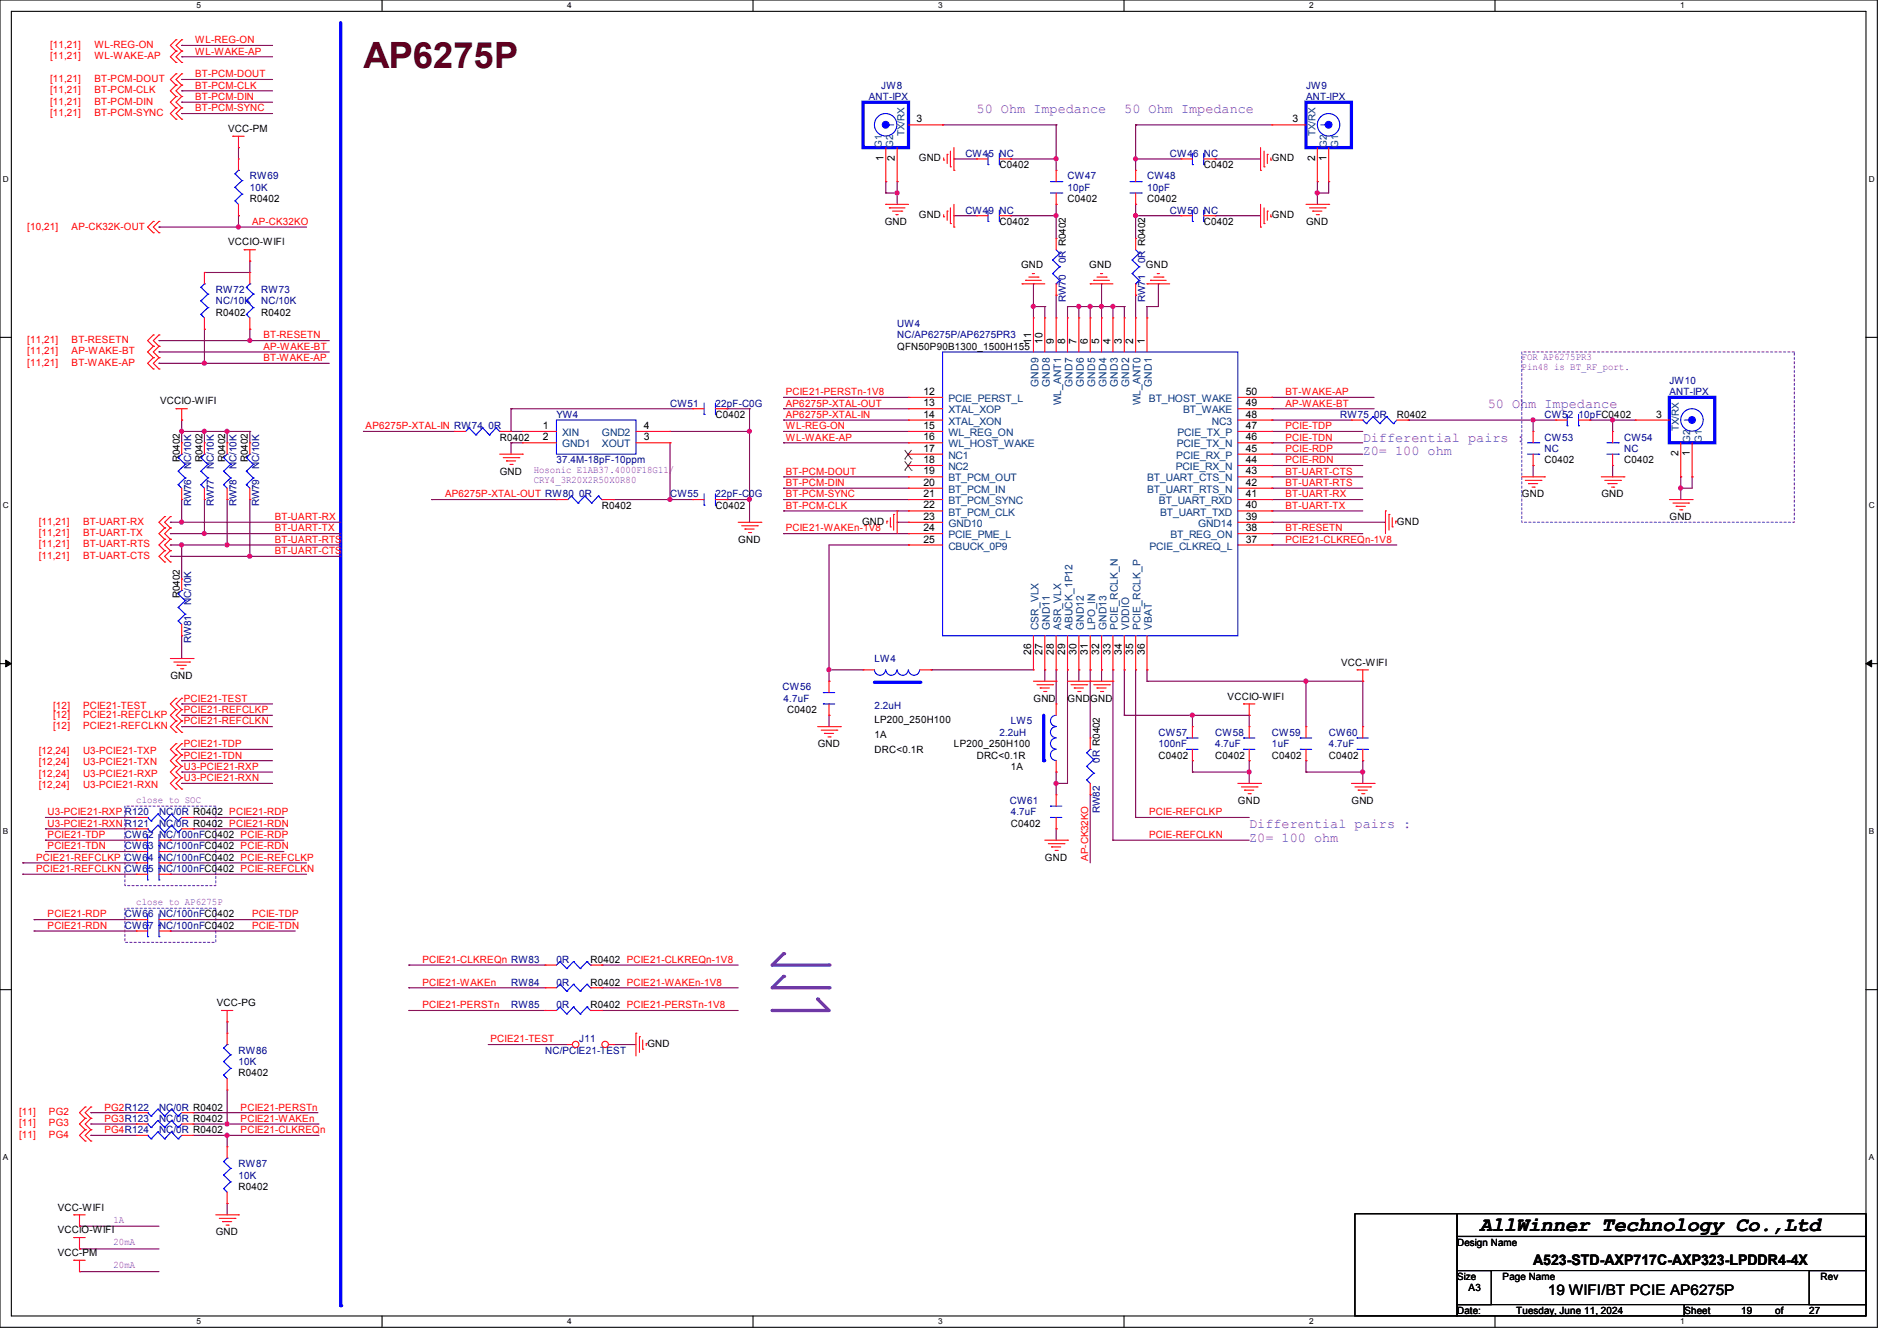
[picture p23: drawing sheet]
<svg xmlns="http://www.w3.org/2000/svg" width="297mm" height="210mm" viewBox="0 0 297 210" stroke-linecap="round" stroke-linejoin="round" font-family="sans-serif">
<defs><g id="words">
<text font-size="5.7" fill="#400000" x="56.9" y="10.6">AP6275P</text>
<text font-size="3.2" x="231.7" y="192.7">AllWinner Technology Co.,Ltd</text>
<g font-size="2.3">
<text x="240" y="198">A523-STD-AXP717C-AXP323-LPDDR4-4X</text>
<text x="242.3" y="202.8">19 WIFI/BT PCIE AP6275P</text>
</g>
<g font-size="2.1" fill="#8000ff">
<text x="152.9" y="17.7">50 Ohm Impedance</text>
<text x="176" y="17.7">50 Ohm Impedance</text>
<text x="232.9" y="63.9">50 Ohm Impedance</text>
<text x="213.4" y="69.2">Differential pairs :</text>
<text x="213.4" y="71.3">Z0= 100 ohm</text>
<text x="195.6" y="129.7">Differential pairs :</text>
<text x="195.6" y="131.8">Z0= 100 ohm</text>
</g>
<g font-size="1.6" fill="#f00">
<text x="7.8" y="9.3">[11,21]</text>
<text x="7.8" y="7.5">[11,21]</text>
<text x="14.8" y="9.3">WL-WAKE-AP</text>
<text x="14.8" y="7.5">WL-REG-ON</text>
<text x="30.6" y="8.6">WL-WAKE-AP</text>
<text x="30.6" y="6.8">WL-REG-ON</text>
<text x="7.8" y="14.6">[11,21]</text>
<text x="7.8" y="16.4">[11,21]</text>
<text x="7.8" y="12.8">[11,21]</text>
<text x="14.8" y="14.6">BT-PCM-CLK</text>
<text x="14.8" y="16.4">BT-PCM-DIN</text>
<text x="14.8" y="12.8">BT-PCM-DOUT</text>
<text x="30.6" y="15.7">BT-PCM-DIN</text>
<text x="30.6" y="17.4">BT-PCM-SYNC</text>
<text x="30.6" y="12.1">BT-PCM-DOUT</text>
<text x="30.6" y="13.9">BT-PCM-CLK</text>
<text x="7.8" y="18.2">[11,21]</text>
<text x="14.8" y="18.2">BT-PCM-SYNC</text>
<text x="4.3" y="35.9">[10,21]</text>
<text x="11.2" y="35.9">AP-CK32K-OUT</text>
<text x="39.5" y="35.2">AP-CK32KO</text>
<text x="4.3" y="53.7">[11,21]</text>
<text x="11.2" y="53.7">BT-RESETN</text>
<text x="41.2" y="53">BT-RESETN</text>
<text x="4.3" y="55.5">[11,21]</text>
<text x="4.3" y="57.3">[11,21]</text>
<text x="11.2" y="55.5">AP-WAKE-BT</text>
<text x="11.2" y="57.3">BT-WAKE-AP</text>
<text x="41.2" y="54.8">AP-WAKE-BT</text>
<text x="41.2" y="56.6">BT-WAKE-AP</text>
<text x="123" y="61.9">PCIE21-PERSTn-1V8</text>
<text x="123" y="63.7">AP6275P-XTAL-OUT</text>
<text x="123" y="65.4">AP6275P-XTAL-IN</text>
<text x="201.3" y="61.9">BT-WAKE-AP</text>
<text x="201.3" y="63.7">AP-WAKE-BT</text>
<text x="57.2" y="67.2">AP6275P-XTAL-IN RW74</text>
<text x="123" y="67.2">WL-REG-ON</text>
<text x="123" y="69">WL-WAKE-AP</text>
<text x="201.3" y="70.8">PCIE-RDP</text>
<text x="201.3" y="69">PCIE-TDN</text>
<text x="201.3" y="67.2">PCIE-TDP</text>
<text x="69.7" y="77.9">AP6275P-XTAL-OUT RW80</text>
<text x="123" y="74.3">BT-PCM-DOUT</text>
<text x="123" y="76.1">BT-PCM-DIN</text>
<text x="123" y="77.9">BT-PCM-SYNC</text>
<text x="201.3" y="77.9">BT-UART-RX</text>
<text x="201.3" y="74.3">BT-UART-CTS</text>
<text x="201.3" y="76.1">BT-UART-RTS</text>
<text x="201.3" y="72.6">PCIE-RDN</text>
<text x="6.1" y="83.9">[11,21]</text>
<text x="6.1" y="82.2">[11,21]</text>
<text x="13" y="83.9">BT-UART-TX</text>
<text x="13" y="82.2">BT-UART-RX</text>
<text x="43" y="83.2">BT-UART-TX</text>
<text x="43" y="81.4">BT-UART-RX</text>
<text x="123" y="79.7">BT-PCM-CLK</text>
<text x="123" y="83.2">PCIE21-WAKEn-1V8</text>
<text x="201.3" y="79.7">BT-UART-TX</text>
<text x="201.3" y="83.2">BT-RESETN</text>
<text x="6.1" y="87.5">[11,21]</text>
<text x="6.1" y="85.7">[11,21]</text>
<text x="13" y="87.5">BT-UART-CTS</text>
<text x="13" y="85.7">BT-UART-RTS</text>
<text x="43" y="85">BT-UART-RTS</text>
<text x="43" y="86.8">BT-UART-CTS</text>
<text x="201.3" y="85">PCIE21-CLKREQn-1V8</text>
<text x="8.3" y="112.4">[12]</text>
<text x="8.3" y="111">[12]</text>
<text x="13" y="112.4">PCIE21-REFCLKP</text>
<text x="13" y="111">PCIE21-TEST</text>
<text x="28.8" y="111.7">PCIE21-REFCLKP</text>
<text x="28.8" y="113.5">PCIE21-REFCLKN</text>
<text x="28.8" y="109.9">PCIE21-TEST</text>
<text x="6.1" y="119.8">[12,24]</text>
<text x="6.1" y="118.1">[12,24]</text>
<text x="8.3" y="114.2">[12]</text>
<text x="13" y="114.2">PCIE21-REFCLKN</text>
<text x="13" y="119.8">U3-PCIE21-TXN</text>
<text x="13" y="118.1">U3-PCIE21-TXP</text>
<text x="28.8" y="117">PCIE21-TDP</text>
<text x="28.8" y="118.8">PCIE21-TDN</text>
<text x="6.1" y="121.6">[12,24]</text>
<text x="6.1" y="123.4">[12,24]</text>
<text x="13" y="121.6">U3-PCIE21-RXP</text>
<text x="13" y="123.4">U3-PCIE21-RXN</text>
<text x="28.8" y="122.3">U3-PCIE21-RXN</text>
<text x="28.8" y="120.6">U3-PCIE21-RXP</text>
<text x="7.5" y="127.7">U3-PCIE21-RXP</text>
<text x="7.5" y="129.5">U3-PCIE21-RXN</text>
<text x="7.5" y="131.2">PCIE21-TDP</text>
<text x="179.9" y="127.7">PCIE-REFCLKP</text>
<text x="179.9" y="131.2">PCIE-REFCLKN</text>
<text x="5.7" y="134.8">PCIE21-REFCLKP</text>
<text x="5.7" y="136.6">PCIE21-REFCLKN</text>
<text x="7.5" y="133">PCIE21-TDN</text>
<text x="7.5" y="143.7">PCIE21-RDP</text>
<text x="39.5" y="143.7">PCIE-TDP</text>
<text x="7.5" y="145.5">PCIE21-RDN</text>
<text x="39.5" y="145.5">PCIE-TDN</text>
<text x="66.1" y="150.8">PCIE21-CLKREQn RW83</text>
<text x="66.1" y="154.3">PCIE21-WAKEn</text>
<text x="66.1" y="157.9">PCIE21-PERSTn</text>
<text x="76.8" y="163.2">PCIE21-TEST</text>
<text x="16.3" y="173.9">PG2R122</text>
<text x="37.7" y="173.9">PCIE21-PERSTn</text>
<text x="3" y="176.4">[11]</text>
<text x="3" y="178.2">[11]</text>
<text x="3" y="174.6">[11]</text>
<text x="7.7" y="176.4">PG3</text>
<text x="7.7" y="178.2">PG4</text>
<text x="7.7" y="174.6">PG2</text>
<text x="16.3" y="175.7">PG3R123</text>
<text x="16.3" y="177.5">PG4R124</text>
<text x="37.7" y="175.7">PCIE21-WAKEn</text>
<text x="37.7" y="177.5">PCIE21-CLKREQn</text>
</g>
<g font-size="1.6" fill="#000080">
<text x="136" y="15.7">ANT-IPX</text>
<text x="138" y="13.9">JW8</text>
<text x="204.5" y="13.9">JW9</text>
<text x="204.5" y="15.7">ANT-IPX</text>
<text x="39.1" y="28.1">RW69</text>
<text x="39.1" y="29.9">10K</text>
<text x="151.1" y="24.6">CW45 NC</text>
<text x="167.1" y="28.1">CW47</text>
<text x="167.1" y="29.9">10pF</text>
<text x="179.6" y="28.1">CW48</text>
<text x="179.6" y="29.9">10pF</text>
<text x="183.1" y="24.6">CW46 NC</text>
<text x="151.1" y="33.4">CW49 NC</text>
<text x="183.1" y="33.4">CW50 NC</text>
<text x="33.8" y="45.9">RW72</text>
<text x="33.8" y="47.7">NC/10K</text>
<text x="40.9" y="45.9">RW73</text>
<text x="40.9" y="47.7">NC/10K</text>
<text x="140.5" y="51.2">UW4</text>
<text x="140.5" y="53">NC/AP6275P/AP6275PR3</text>
<text x="87.1" y="65.4">YW4</text>
<text x="104.9" y="63.7">CW51</text>
<text x="112" y="63.7">22pF-C0G</text>
<text x="209.8" y="65.4">RW75</text>
<text x="215.2" y="65.4">0R</text>
<text x="241.8" y="65.4">CW52</text>
<text x="247.2" y="65.4">10pFC0402</text>
<text x="261.4" y="60.1">JW10</text>
<text x="261.4" y="61.9">ANT-IPX</text>
<text x="76.5" y="67.2">0R</text>
<text x="241.8" y="69">CW53</text>
<text x="241.8" y="70.8">NC</text>
<text x="254.3" y="69">CW54</text>
<text x="254.3" y="70.8">NC</text>
<text x="87.1" y="72.6">37.4M-18pF-10ppm</text>
<text x="90.7" y="77.9">0R</text>
<text x="104.9" y="77.9">CW55</text>
<text x="112" y="77.9">22pF-C0G</text>
<text x="136.9" y="103.7">LW4</text>
<text x="122.5" y="108.1">CW56</text>
<text x="122.7" y="109.9">4.7uF</text>
<text x="136.9" y="111">2.2uH</text>
<text x="158.3" y="113.5">LW5</text>
<text x="156.5" y="115.2">2.2uH</text>
<text x="181.4" y="115.2">CW57</text>
<text x="181.4" y="117">100nF</text>
<text x="190.3" y="115.2">CW58</text>
<text x="190.3" y="117">4.7uF</text>
<text x="199.1" y="115.2">CW59</text>
<text x="199.1" y="117">1uF</text>
<text x="208" y="115.2">CW60</text>
<text x="208" y="117">4.7uF</text>
<text x="158.1" y="125.9">CW61</text>
<text x="19.6" y="127.7">R120</text>
<text x="19.6" y="129.5">R121</text>
<text x="19.6" y="131.2">CW62 NC/100nFC0402 PCIE-RDP</text>
<text x="24.9" y="127.7">NC/0R R0402 PCIE21-RDP</text>
<text x="24.9" y="129.5">NC/0R R0402 PCIE21-RDN</text>
<text x="158.3" y="127.7">4.7uF</text>
<text x="19.6" y="133">CW63 NC/100nFC0402 PCIE-RDN</text>
<text x="19.6" y="136.6">CW65 NC/100nFC0402 PCIE-REFCLKN</text>
<text x="19.6" y="134.8">CW64 NC/100nFC0402 PCIE-REFCLKP</text>
<text x="19.6" y="143.7">CW66 NC/100nFC0402</text>
<text x="19.6" y="145.5">CW67 NC/100nFC0402</text>
<text x="80" y="154.3">RW84</text>
<text x="87.1" y="154.3">0R</text>
<text x="87.1" y="150.8">0R</text>
<text x="80" y="157.9">RW85</text>
<text x="87.1" y="157.9">0R</text>
<text x="37.3" y="165">RW86</text>
<text x="37.3" y="166.8">10K</text>
<text x="85.3" y="165">NC/PCIE21-TEST</text>
<text x="90.7" y="163.2">J11</text>
<text x="24.9" y="173.9">NC/0R R0402</text>
<text x="24.9" y="177.5">NC/0R R0402</text>
<text x="24.9" y="175.7">NC/0R R0402</text>
<text x="37.3" y="182.8">RW87</text>
<text x="37.3" y="184.6">10K</text>
</g>
<g font-size="1.6">
<text x="35.7" y="20.7">VCC-PM</text>
<text x="143.5" y="19.2">3</text>
<text x="202.4" y="19.2">3</text>
<text x="138.3" y="25.2" transform="rotate(-90 138.3 25.2)">1</text>
<text x="140.1" y="25.2" transform="rotate(-90 140.1 25.2)">2</text>
<text x="143.9" y="25.3">GND</text>
<text x="156.5" y="26.3">C0402</text>
<text x="188.5" y="26.3">C0402</text>
<text x="199.1" y="25.3">GND</text>
<text x="205.9" y="25.2" transform="rotate(-90 205.9 25.2)">2</text>
<text x="207.7" y="25.2" transform="rotate(-90 207.7 25.2)">1</text>
<text x="39.1" y="31.7">R0402</text>
<text x="138.5" y="35.2">GND</text>
<text x="143.9" y="34.2">GND</text>
<text x="156.5" y="35.2">C0402</text>
<text x="167.1" y="31.7">C0402</text>
<text x="179.6" y="31.7">C0402</text>
<text x="188.5" y="35.2">C0402</text>
<text x="199.1" y="34.2">GND</text>
<text x="204.5" y="35.2">GND</text>
<text x="35.7" y="38.4">VCCIO-WIFI</text>
<text x="159.9" y="42">GND</text>
<text x="170.5" y="42">GND</text>
<text x="179.4" y="42">GND</text>
<text x="33.8" y="49.4">R0402</text>
<text x="40.9" y="49.4">R0402</text>
<text x="161.4" y="53.9" transform="rotate(-90 161.4 53.9)">11</text>
<text x="163.2" y="53.9" transform="rotate(-90 163.2 53.9)">10</text>
<text x="165" y="53.9" transform="rotate(-90 165 53.9)">9</text>
<text x="166.8" y="53.9" transform="rotate(-90 166.8 53.9)">8</text>
<text x="168.5" y="53.9" transform="rotate(-90 168.5 53.9)">7</text>
<text x="170.3" y="53.9" transform="rotate(-90 170.3 53.9)">6</text>
<text x="172.1" y="53.9" transform="rotate(-90 172.1 53.9)">5</text>
<text x="173.9" y="53.9" transform="rotate(-90 173.9 53.9)">4</text>
<text x="175.7" y="53.9" transform="rotate(-90 175.7 53.9)">3</text>
<text x="177.4" y="53.9" transform="rotate(-90 177.4 53.9)">2</text>
<text x="179.2" y="53.9" transform="rotate(-90 179.2 53.9)">1</text>
<text x="140.5" y="54.8">QFN50P90B1300_1500H155</text>
<text x="25.1" y="63.3">VCCIO-WIFI</text>
<text x="112" y="65.4">C0402</text>
<text x="144.6" y="63.6">13</text>
<text x="144.6" y="65.4">14</text>
<text x="144.6" y="61.8">12</text>
<text x="195" y="65.4">48</text>
<text x="195" y="63.6">49</text>
<text x="195" y="61.8">50</text>
<text x="218.7" y="65.4">R0402</text>
<text x="259.3" y="65.4">3</text>
<text x="78.2" y="69">R0402</text>
<text x="85" y="67.2">1</text>
<text x="85" y="69">2</text>
<text x="100.8" y="67.2">4</text>
<text x="100.8" y="69">3</text>
<text x="144.6" y="70.7">17</text>
<text x="144.6" y="69">16</text>
<text x="144.6" y="67.2">15</text>
<text x="195" y="70.7">45</text>
<text x="195" y="69">46</text>
<text x="195" y="67.2">47</text>
<text x="262.8" y="71.5" transform="rotate(-90 262.8 71.5)">2</text>
<text x="264.6" y="71.5" transform="rotate(-90 264.6 71.5)">1</text>
<text x="78.2" y="74.3">GND</text>
<text x="144.6" y="72.5">18</text>
<text x="144.6" y="74.3">19</text>
<text x="144.6" y="76.1">20</text>
<text x="144.6" y="77.9">21</text>
<text x="195" y="76.1">42</text>
<text x="195" y="74.3">43</text>
<text x="195" y="77.9">41</text>
<text x="195" y="72.5">44</text>
<text x="238.3" y="77.9">GND</text>
<text x="241.8" y="72.6">C0402</text>
<text x="250.7" y="77.9">GND</text>
<text x="254.3" y="72.6">C0402</text>
<text x="94.2" y="79.7">R0402</text>
<text x="112" y="79.7">C0402</text>
<text x="135" y="82.2">GND</text>
<text x="144.6" y="79.6">22</text>
<text x="144.6" y="83.2">24</text>
<text x="144.6" y="81.4">23</text>
<text x="195" y="81.4">39</text>
<text x="195" y="83.2">38</text>
<text x="195" y="79.6">40</text>
<text x="218.7" y="82.2">GND</text>
<text x="261.4" y="81.4">GND</text>
<text x="115.6" y="85">GND</text>
<text x="144.6" y="85">25</text>
<text x="195" y="85">37</text>
<text x="26.7" y="106.3">GND</text>
<text x="161.4" y="102.6" transform="rotate(-90 161.4 102.6)">26</text>
<text x="163.2" y="102.6" transform="rotate(-90 163.2 102.6)">27</text>
<text x="165" y="102.6" transform="rotate(-90 165 102.6)">28</text>
<text x="166.8" y="102.6" transform="rotate(-90 166.8 102.6)">29</text>
<text x="168.5" y="102.6" transform="rotate(-90 168.5 102.6)">30</text>
<text x="170.3" y="102.6" transform="rotate(-90 170.3 102.6)">31</text>
<text x="172.1" y="102.6" transform="rotate(-90 172.1 102.6)">32</text>
<text x="173.9" y="102.6" transform="rotate(-90 173.9 102.6)">33</text>
<text x="175.7" y="102.6" transform="rotate(-90 175.7 102.6)">34</text>
<text x="177.4" y="102.6" transform="rotate(-90 177.4 102.6)">35</text>
<text x="179.2" y="102.6" transform="rotate(-90 179.2 102.6)">36</text>
<text x="210" y="104.2">VCC-WIFI</text>
<text x="123.2" y="111.7">C0402</text>
<text x="136.9" y="113.3">LP200_250H100</text>
<text x="161.8" y="109.9">GND</text>
<text x="167.1" y="109.9">GND</text>
<text x="170.7" y="109.9">GND</text>
<text x="192.2" y="109.6">VCCIO-WIFI</text>
<text x="128" y="117">GND</text>
<text x="136.9" y="115.6">1A</text>
<text x="136.9" y="117.9">DRC&lt;0.1R</text>
<text x="149.4" y="117">LP200_250H100</text>
<text x="152.9" y="118.8">DRC&lt;0.1R</text>
<text x="181.4" y="118.8">C0402</text>
<text x="190.3" y="118.8">C0402</text>
<text x="199.1" y="118.8">C0402</text>
<text x="208" y="118.8">C0402</text>
<text x="158.3" y="120.6">1A</text>
<text x="193.8" y="125.9">GND</text>
<text x="211.6" y="125.9">GND</text>
<text x="158.3" y="129.5">C0402</text>
<text x="163.6" y="134.8">GND</text>
<text x="92.5" y="154.3">R0402 PCIE21-WAKEn-1V8</text>
<text x="92.5" y="150.8">R0402 PCIE21-CLKREQn-1V8</text>
<text x="34" y="157.6">VCC-PG</text>
<text x="92.5" y="157.9">R0402 PCIE21-PERSTn-1V8</text>
<text x="101.4" y="164">GND</text>
<text x="37.3" y="168.6">R0402</text>
<text x="9.1" y="189.6">VCC-WIFI</text>
<text x="37.3" y="186.4">R0402</text>
<text x="9.1" y="193.1">VCCIO-WIFI</text>
<text x="9.1" y="196.7">VCC-PM</text>
<text x="33.8" y="193.5">GND</text>
<text x="228.1" y="195.1">Design Name</text>
<text x="228.1" y="200.4">Size</text>
<text x="229.9" y="202.2">A3</text>
<text x="235.3" y="200.4">Page Name</text>
<text x="285" y="200.4">Rev</text>
<text x="228.1" y="205.7">Date:</text>
<text x="237.4" y="205.7">Tuesday, June 11, 2024</text>
<text x="263.7" y="205.7">Sheet</text>
<text x="272.6" y="205.7">19</text>
<text x="277.9" y="205.7">of</text>
<text x="283.3" y="205.7">27</text>
</g>
<g font-size="1.6" fill="#8000ff">
<text x="238.2" y="56.3">FOR AP6275PR3</text>
<text x="238.2" y="57.9">Pin48 is BT_RF_port.</text>
<text x="83.6" y="74.1">Hosonic E1AB37.4000F18G11/</text>
<text x="83.6" y="75.7">CRY4_3R20X2R50X0R80</text>
<text x="21.3" y="125.7">close to SOC</text>
<text x="21.3" y="141.7">close to AP6275P</text>
<text x="17.8" y="191.5">1A</text>
<text x="17.8" y="195">20mA</text>
<text x="17.8" y="198.6">20mA</text>
</g>
<g font-size="1.6" fill="#004080">
<text x="148.5" y="64.7">XTAL_XOP</text>
<text x="148.5" y="63">PCIE_PERST_L</text>
<text x="162.6" y="60.5" transform="rotate(-90 162.6 60.5)">GND9</text>
<text x="164.4" y="60.5" transform="rotate(-90 164.4 60.5)">GND8</text>
<text x="166.1" y="63.5" transform="rotate(-90 166.1 63.5)">WL_ANT1</text>
<text x="167.9" y="60.5" transform="rotate(-90 167.9 60.5)">GND7</text>
<text x="169.7" y="60.5" transform="rotate(-90 169.7 60.5)">GND6</text>
<text x="171.5" y="60.5" transform="rotate(-90 171.5 60.5)">GND5</text>
<text x="173.2" y="60.5" transform="rotate(-90 173.2 60.5)">GND4</text>
<text x="175" y="60.5" transform="rotate(-90 175 60.5)">GND3</text>
<text x="176.8" y="60.5" transform="rotate(-90 176.8 60.5)">GND2</text>
<text x="178.6" y="63.5" transform="rotate(-90 178.6 63.5)">WL_ANT0</text>
<text x="179.9" y="63">BT_HOST_WAKE</text>
<text x="180.4" y="60.5" transform="rotate(-90 180.4 60.5)">GND1</text>
<text x="185.2" y="64.7">BT_WAKE</text>
<text x="88" y="68.3">XIN</text>
<text x="88" y="70.1">GND1</text>
<text x="94.2" y="68.3">GND2</text>
<text x="94.2" y="70.1">XOUT</text>
<text x="148.5" y="66.5">XTAL_XON</text>
<text x="148.5" y="71.8">NC1</text>
<text x="148.5" y="70.1">WL_HOST_WAKE</text>
<text x="148.5" y="68.3">WL_REG_ON</text>
<text x="184.2" y="71.8">PCIE_RX_P</text>
<text x="184.3" y="70.1">PCIE_TX_N</text>
<text x="184.3" y="68.3">PCIE_TX_P</text>
<text x="189.8" y="66.5">NC3</text>
<text x="148.5" y="73.6">NC2</text>
<text x="148.5" y="75.4">BT_PCM_OUT</text>
<text x="148.5" y="77.2">BT_PCM_IN</text>
<text x="179.6" y="77.2">BT_UART_RTS_N</text>
<text x="179.6" y="75.4">BT_UART_CTS_N</text>
<text x="184.1" y="73.6">PCIE_RX_N</text>
<text x="148.5" y="80.7">BT_PCM_CLK</text>
<text x="148.5" y="79">BT_PCM_SYNC</text>
<text x="148.5" y="82.5">GND10</text>
<text x="181.5" y="79">BT_UART_RXD</text>
<text x="181.6" y="80.7">BT_UART_TXD</text>
<text x="187.6" y="82.5">GND14</text>
<text x="148.5" y="86.1">CBUCK_0P9</text>
<text x="148.5" y="84.3">PCIE_PME_L</text>
<text x="180" y="86.1">PCIE_CLKREQ_L</text>
<text x="183.2" y="84.3">BT_REG_ON</text>
<text x="162.6" y="98.7" transform="rotate(-90 162.6 98.7)">CSR_VLX</text>
<text x="164.4" y="98.7" transform="rotate(-90 164.4 98.7)">GND11</text>
<text x="166.1" y="98.7" transform="rotate(-90 166.1 98.7)">ASR_VLX</text>
<text x="167.9" y="98.7" transform="rotate(-90 167.9 98.7)">ABUCK_1P12</text>
<text x="169.7" y="98.7" transform="rotate(-90 169.7 98.7)">GND12</text>
<text x="171.5" y="98.7" transform="rotate(-90 171.5 98.7)">LPO_IN</text>
<text x="173.2" y="98.7" transform="rotate(-90 173.2 98.7)">GND13</text>
<text x="175" y="98.7" transform="rotate(-90 175 98.7)">PCIE_RCLK_N</text>
<text x="176.8" y="98.7" transform="rotate(-90 176.8 98.7)">VDDIO</text>
<text x="178.6" y="98.7" transform="rotate(-90 178.6 98.7)">PCIE_RCLK_P</text>
<text x="180.4" y="98.7" transform="rotate(-90 180.4 98.7)">VBAT</text>
</g>
<g font-size="1.5" fill="#004080">
<text x="138.1" y="23.1" transform="rotate(-90 138.1 23.1)">G1</text>
<text x="139.8" y="23.1" transform="rotate(-90 139.8 23.1)">G2</text>
<text x="141.6" y="21.3" transform="rotate(-90 141.6 21.3)">TX/RX</text>
<text x="206" y="21.3" transform="rotate(-90 206 21.3)">TX/RX</text>
<text x="207.7" y="23.1" transform="rotate(-90 207.7 23.1)">G2</text>
<text x="209.5" y="23.1" transform="rotate(-90 209.5 23.1)">G1</text>
<text x="262.9" y="67.6" transform="rotate(-90 262.9 67.6)">TX/RX</text>
<text x="264.6" y="69.3" transform="rotate(-90 264.6 69.3)">G2</text>
<text x="266.4" y="69.3" transform="rotate(-90 266.4 69.3)">G1</text>
</g>
<g font-size="1.5" fill="#000080">
<text x="166.8" y="41.2" transform="rotate(-90 166.8 41.2)">0R R0402</text>
<text x="179.3" y="41.2" transform="rotate(-90 179.3 41.2)">0R R0402</text>
<text x="166.8" y="47.3" transform="rotate(-90 166.8 47.3)">RW70</text>
<text x="179.3" y="47.3" transform="rotate(-90 179.3 47.3)">RW71</text>
<text x="29.9" y="73.4" transform="rotate(-90 29.9 73.4)">NC/10K</text>
<text x="33.5" y="73.4" transform="rotate(-90 33.5 73.4)">NC/10K</text>
<text x="37" y="73.4" transform="rotate(-90 37 73.4)">NC/10K</text>
<text x="40.6" y="73.4" transform="rotate(-90 40.6 73.4)">NC/10K</text>
<text x="29.9" y="79.3" transform="rotate(-90 29.9 79.3)">RW76</text>
<text x="33.5" y="79.3" transform="rotate(-90 33.5 79.3)">RW77</text>
<text x="37" y="79.3" transform="rotate(-90 37 79.3)">RW78</text>
<text x="40.6" y="79.3" transform="rotate(-90 40.6 79.3)">RW79</text>
<text x="29.9" y="94.8" transform="rotate(-90 29.9 94.8)">NC/10K</text>
<text x="29.9" y="100.6" transform="rotate(-90 29.9 100.6)">RW81</text>
<text x="172.2" y="119.5" transform="rotate(-90 172.2 119.5)">0R R0402</text>
<text x="172.2" y="127.3" transform="rotate(-90 172.2 127.3)">RW82</text>
</g>
<g font-size="1.5">
<text x="28.2" y="72.3" transform="rotate(-90 28.2 72.3)">R0402</text>
<text x="31.7" y="72.3" transform="rotate(-90 31.7 72.3)">R0402</text>
<text x="35.3" y="72.3" transform="rotate(-90 35.3 72.3)">R0402</text>
<text x="38.8" y="72.3" transform="rotate(-90 38.8 72.3)">R0402</text>
<text x="28.2" y="93.7" transform="rotate(-90 28.2 93.7)">R0402</text>
</g>
<text font-size="1.5" fill="#f00" x="170.4" y="134.8" transform="rotate(-90 170.4 134.8)">AP-CK32KO</text>
<g font-size="1.3">
<text x="30.8" y="1.3">5</text>
<text x="88.8" y="1.3">4</text>
<text x="146.9" y="1.3">3</text>
<text x="205" y="1.3">2</text>
<text x="263.1" y="1.3">1</text>
<text x=".5" y="28.4">D</text>
<text x="292.6" y="28.4">D</text>
<text x=".5" y="79.5">C</text>
<text x="292.6" y="79.5">C</text>
<text x=".5" y="130.6">B</text>
<text x="292.6" y="130.6">B</text>
<text x=".5" y="181.7">A</text>
<text x="292.6" y="181.7">A</text>
<text x="30.8" y="207.4">5</text>
<text x="88.8" y="207.4">4</text>
<text x="146.9" y="207.4">3</text>
<text x="205" y="207.4">2</text>
<text x="263.1" y="207.4">1</text>
</g>
</g></defs>
<path d="M0 0h293.9v207.9h-293.9zM1.8 1.8h290.3v204.3h-290.3z" fill="none" stroke="#000" stroke-width=".17"/>
<g fill="#fff">
<path d="M30.8 .2h.7v1.4h-.7z"/>
<path d="M30.8 206.2h.7v1.4h-.7z"/>
</g>
<path d="M59.8 0v1.8M59.8 206.1v1.8" fill="none" stroke="#000" stroke-width=".17"/>
<g fill="#fff">
<path d="M88.8 .2h.7v1.4h-.7z"/>
<path d="M88.8 206.2h.7v1.4h-.7z"/>
</g>
<path d="M117.9 0v1.8M117.9 206.1v1.8" fill="none" stroke="#000" stroke-width=".17"/>
<g fill="#fff">
<path d="M146.9 .2h.7v1.4h-.7z"/>
<path d="M146.9 206.2h.7v1.4h-.7z"/>
</g>
<path d="M176 0v1.8M176 206.1v1.8" fill="none" stroke="#000" stroke-width=".17"/>
<g fill="#fff">
<path d="M205 .2h.7v1.4h-.7z"/>
<path d="M205 206.2h.7v1.4h-.7z"/>
</g>
<path d="M234.1 0v1.8M234.1 206.1v1.8" fill="none" stroke="#000" stroke-width=".17"/>
<g fill="#fff">
<path d="M263.1 .2h.6v1.4h-.6z"/>
<path d="M263.1 206.2h.6v1.4h-.6z"/>
<path d="M.5 27.3h.9v1.4h-.9z"/>
<path d="M292.6 27.3h.9v1.4h-.9z"/>
<path d="M.5 78.4h.9v1.4h-.9z"/>
<path d="M292.6 78.4h.9v1.4h-.9z"/>
</g>
<path d="M0 52.8h1.8M292.1 52.8h1.8" fill="none" stroke="#000" stroke-width=".17"/>
<g fill="#fff">
<path d="M.5 129.5h.8v1.4h-.8z"/>
<path d="M292.6 129.5h.8v1.4h-.8z"/>
</g>
<path d="M0 103.9h1.8M292.1 103.9h1.8" fill="none" stroke="#000" stroke-width=".17"/>
<path d="M.9 103.4l.9 .5-.9 .5zM292.1 103.9l.9-.5v1z" fill="#000" stroke="#000" stroke-width=".16"/>
<g fill="#fff">
<path d="M.5 180.5h.8v1.4h-.8z"/>
<path d="M292.6 180.5h.8v1.4h-.8z"/>
</g>
<path d="M0 155h1.8M292.1 155h1.8" fill="none" stroke="#000" stroke-width=".17"/>
<path d="M53.3 3.6v200.9" fill="none" stroke="#00f" stroke-width=".51"/>
<circle cx="53.3" cy="204.5" r=".25" fill="#00f"/>
<path d="M238.3 55.1h42.6v26.7h-42.6z" fill="none" stroke="#8000ff" stroke-width=".17" stroke-dasharray=".3 .3"/>
<path d="M122.7 149.4l-1.8 1.7" fill="none" stroke="#8000ff" stroke-width=".51"/>
<circle cx="122.7" cy="149.4" r=".25" fill="#8000ff"/>
<path d="M120.9 151.1h8.9" fill="none" stroke="#8000ff" stroke-width=".51"/>
<circle cx="129.8" cy="151.1" r=".25" fill="#8000ff"/>
<path d="M122.7 152.9l-1.8 1.8" fill="none" stroke="#8000ff" stroke-width=".51"/>
<circle cx="122.7" cy="152.9" r=".25" fill="#8000ff"/>
<path d="M120.9 154.7h8.9" fill="none" stroke="#8000ff" stroke-width=".51"/>
<circle cx="129.8" cy="154.7" r=".25" fill="#8000ff"/>
<path d="M120.9 158.2h8.9" fill="none" stroke="#8000ff" stroke-width=".51"/>
<circle cx="120.9" cy="158.2" r=".25" fill="#8000ff"/>
<path d="M128 156.5l1.8 1.7" fill="none" stroke="#8000ff" stroke-width=".51"/>
<circle cx="128" cy="156.5" r=".25" fill="#8000ff"/>
<path d="M19.6 126.2h14.2v12.5h-14.2zM19.6 142.2h14.2v5.4h-14.2z" fill="none" stroke="#8000ff" stroke-width=".17" stroke-dasharray=".3 .3"/>
<g fill="none" stroke="#800040" stroke-width=".17">
<path d="M28.4 8.9h.1M28.4 7.1h.1M28.4 16h.1M28.4 17.8h.1M28.4 12.4h.1M28.4 14.2h.1M28.4 8.9h14.3M28.4 7.1h14.3M28.4 16h14.3M28.4 17.8h14.3M28.4 12.4h14.3M28.4 14.2h14.3"/>
<path d="M147.6 19.6h.1M147.6 19.6h17.8M165.4 19.6h.1M165.4 19.6v7.1M177.8 19.6h.1M177.8 19.6v7.1M177.8 19.6h21.3M24.9 35.6h.1M24.9 35.6h23.1M37.3 35.6h.1M37.3 33.8h.1M37.3 23.1h.1"/>
<path d="M37.3 23.1v1.8M37.3 33.8v1.8M138.7 28.4h.1M138.7 30.2h.1M138.7 30.2h1.8M138.7 28.4v1.8M140.5 28.4h.1M140.5 30.2h.1M140.5 28.4v3.6M149.4 33.8h.1M149.4 24.9h.1M149.4 33.8h3.5"/>
<path d="M149.4 24.9h3.5M158.2 33.8h.1M158.2 24.9h.1M158.2 33.8h7.2M158.2 24.9h7.2M165.4 32h.1M165.4 33.8h.1M165.4 24.9h.1M165.4 32v5.3M177.8 33.8h.1M177.8 32h.1M177.8 24.9h.1"/>
<path d="M177.8 32v5.3M177.8 33.8h7.1M177.8 24.9h7.1M190.2 33.8h.1M190.2 24.9h.1M190.2 33.8h7.2M190.2 24.9h7.2M206.2 30.2h.1M206.2 28.4h.1M206.2 28.4v3.6M208 28.4h.1M208 28.4v1.8h-1.8"/>
<path d="M24.9 56.9h.1M24.9 53.3h.1M24.9 55.1h.1M24.9 56.9h26.7M24.9 53.3h26.7M24.9 55.1h26.7M32 56.9h.1M32 51.6h.1M32 42.7h.1M32 51.6v5.3M39.1 53.3h.1M39.1 40.9h.1"/>
<path d="M39.1 51.6h.1M39.1 40.9v1.8h-7.1M39.1 51.6v1.7M161.8 44.4h.1M161.8 48h.1M161.8 48h1.8M161.8 44.4v5.4M163.6 48h.1M163.6 48v1.8M165.4 46.2h.1M165.4 46.2v3.6M167.1 48h.1"/>
<path d="M167.1 48v1.8M167.1 48h8.9M168.9 48h.1M168.9 48v1.8M170.7 48h.1M170.7 48v1.8M172.5 48h.1M172.5 44.4h.1M172.5 44.4v5.4M174.2 48h.1M174.2 48v1.8M176 48h.1"/>
<path d="M176 48v1.8M177.8 46.2h.1M177.8 46.2v3.6M179.6 48h.1M179.6 48v1.8M181.4 44.4h.1M181.4 44.4v3.6h-1.8M28.4 78.2h.1M28.4 65.8h.1M28.4 67.6h.1M28.4 67.6h10.7M28.4 65.8v3.5"/>
<path d="M28.4 78.2v3.6M32 67.6h.1M32 78.2h.1M32 67.6v1.7M32 78.2v5.4M35.6 78.2h.1M35.6 67.6h.1M35.6 67.6v1.7M35.6 78.2v7.1M39.1 67.6h.1M39.1 78.2h.1M39.1 67.6v1.7"/>
<path d="M39.1 78.2v8.9M56.9 67.6h.1M56.9 67.6h14.2M67.6 78.2h.1M67.6 78.2h19.5M80 67.6h.1M80 64h.1M80 69.3h.1M80 67.6h1.8M80 69.3h1.8M80 64h28.5M80 64v3.6"/>
<path d="M80 69.3v1.8M96 78.2h.1M96 78.2h12.5M104.9 69.3h.1M104.9 67.6h.1M104.9 78.2h.1M104.9 67.6h12.4M104.9 69.3v8.9M113.8 78.2h.1M113.8 64h.1M113.8 78.2h3.5M113.8 64h3.5"/>
<path d="M117.3 78.2h.1M117.3 64h.1M117.3 67.6h.1M117.3 64v17.8M122.7 62.2h.1M122.7 67.6h.1M122.7 69.3h.1M122.7 74.7h.1M122.7 76.5h.1M122.7 78.2h.1M122.7 64h.1M122.7 65.8h.1"/>
<path d="M122.7 62.2h19.5M122.7 67.6h19.5M122.7 69.3h19.5M122.7 74.7h19.5M122.7 76.5h19.5M122.7 78.2h19.5M122.7 65.8h19.5M122.7 64h19.5M199.1 78.2h.1M199.1 74.7h.1M199.1 76.5h.1M199.1 71.1h.1"/>
<path d="M199.1 69.3h.1M199.1 67.6h.1M199.1 72.9h.1M199.1 65.8h.1M199.1 62.2h.1M199.1 64h.1M199.1 62.2h16M199.1 67.6h14.3M199.1 69.3h14.3M199.1 74.7h14.3M199.1 76.5h14.3M199.1 78.2h14.3"/>
<path d="M199.1 71.1h14.3M199.1 72.9h14.3M199.1 65.8h12.5M199.1 64h16M220.5 65.8h.1M220.5 65.8h23.1M240 65.8h.1M240 72.9h.1M240 65.8v1.8M240 72.9v1.8M248.9 65.8h.1M248.9 65.8h7.1"/>
<path d="M252.5 65.8h.1M252.5 72.9h.1M252.5 65.8v1.8M252.5 72.9v1.8M263.1 74.7h.1M263.1 76.5h.1M263.1 74.7v3.5M264.9 74.7h.1M264.9 74.7v1.8h-1.8M26.7 87.1h.1M26.7 83.6h.1M26.7 85.3h.1"/>
<path d="M26.7 81.8h.1M26.7 81.8h26.6M26.7 83.6h26.6M26.7 85.3h26.6M26.7 87.1h26.6M28.4 85.3h.1M28.4 99.6h.1M28.4 81.8h.1M28.4 85.3v5.4M28.4 99.6v3.5M32 83.6h.1M35.6 85.3h.1"/>
<path d="M39.1 87.1h.1M122.7 80h.1M122.7 83.6h.1M122.7 80h19.5M122.7 83.6h19.5M140.5 81.8h.1M140.5 81.8h1.7M142.2 85.3h.1M142.2 85.3h-12.4v21.4M199.1 81.8h.1M199.1 80h.1M199.1 85.3h.1"/>
<path d="M199.1 83.6h.1M199.1 81.8h17.8M199.1 80h14.3M199.1 83.6h14.3M199.1 85.3h19.6M28.4 112h.1M28.4 113.8h.1M28.4 110.2h.1M28.4 117.3h.1M28.4 119.1h.1M28.4 112h14.3M28.4 113.8h14.3"/>
<path d="M28.4 110.2h14.3M28.4 117.3h14.3M28.4 119.1h14.3M129.8 104.9h.1M129.8 112h.1M129.8 106.7h.1M129.8 112v1.8M129.8 104.9h5.3M145.8 104.9h.1M145.8 104.9h16M163.6 104.9h.1M163.6 104.9v1.8"/>
<path d="M165.4 104.9h.1M165.4 104.9v5.3M167.1 104.9h.1M167.1 104.9v17.8h-1.7M168.9 104.9h.1M168.9 104.9v1.8M170.7 104.9h.1M170.7 104.9v10.7M172.5 104.9h.1M172.5 104.9v1.8M174.2 104.9h.1M174.2 104.9v26.7"/>
<path d="M176 112h.1M176 104.9h.1M176 112h19.6M176 104.9v7.1M177.8 104.9h.1M177.8 104.9v23.1M179.6 106.7h.1M179.6 104.9h.1M179.6 106.7h33.8M179.6 104.9v1.8M186.7 119.1h.1M186.7 112h.1"/>
<path d="M186.7 112v1.8M186.7 119.1v1.8M195.6 119.1h.1M195.6 112h.1M195.6 112v1.8M195.6 119.1v3.6M204.5 119.1h.1M204.5 106.7h.1M204.5 106.7v7.1M204.5 119.1v1.8M213.4 119.1h.1M213.4 106.7h.1"/>
<path d="M213.4 106.7v7.1M213.4 119.1v3.6M3.6 135.1h.1M3.6 136.9h.1M3.6 135.1h17.7M3.6 136.9h17.7M7.1 128h.1M7.1 129.8h.1M7.1 133.3h.1M7.1 131.6h.1M7.1 128h14.2M7.1 131.6h14.2"/>
<path d="M7.1 129.8h14.2M7.1 133.3h14.2M26.7 131.6h.1M26.7 133.3h.1M26.7 135.1h.1M26.7 136.9h.1M26.7 131.6h17.7M26.7 133.3h17.7M26.7 135.1h21.3M26.7 136.9h21.3M28.4 122.7h.1M28.4 120.9h.1"/>
<path d="M28.4 122.7h14.3M28.4 120.9h14.3M30.2 128h.1M30.2 129.8h.1M30.2 128h14.2M30.2 129.8h14.2M165.4 122.7h.1M165.4 129.8h.1M165.4 120.9h.1M165.4 120.9v3.6M165.4 129.8v1.8M170.7 124.5h.1"/>
<path d="M170.7 124.5v10.6M174.2 131.6h.1M174.2 131.6h21.4M177.8 128h.1M177.8 128h17.8M186.7 120.9h.1M186.7 120.9h8.9M195.6 120.9h.1M204.5 120.9h.1M204.5 120.9h8.9M213.4 120.9h.1M5.3 144h.1"/>
<path d="M5.3 145.8h.1M5.3 144h16M5.3 145.8h16M26.7 145.8h.1M26.7 144h.1M26.7 144h19.5M26.7 145.8h19.5M64 151.1h.1M64 154.7h.1M64 158.2h.1M64 151.1h21.3M64 154.7h21.3"/>
<path d="M64 158.2h21.3M94.2 151.1h.1M94.2 158.2h.1M94.2 154.7h.1M94.2 151.1h21.4M94.2 154.7h21.4M94.2 158.2h21.4M14.2 174.2h.1M14.2 176h.1M14.2 177.8h.1M14.2 176h7.1M14.2 177.8h7.1"/>
<path d="M14.2 174.2h7.1M30.2 174.2h.1M30.2 176h19.6M30.2 177.8h19.6M30.2 174.2h19.6M35.6 176h.1M35.6 177.8h.1M35.6 160h.1M35.6 160v1.8M35.6 170.7v5.3M35.6 177.8v1.8M49.8 176h.1"/>
<path d="M49.8 177.8h.1M76.5 163.6h.1M76.5 163.6h12.4M96 163.6h.1M96 163.6h3.6M12.4 199.1h.1M12.4 195.6h.1M12.4 192h.1M12.4 199.1h12.5M12.4 195.6h12.5M12.4 192h12.5M35.6 188.5h.1"/>
<path d="M35.6 188.5v1.7"/>
</g>
<g fill="#f0f" stroke="#f0f" stroke-width=".17">
<circle cx="165.3" cy="122.7" r=".32"/>
<circle cx="186.7" cy="112" r=".32"/>
<circle cx="195.6" cy="120.9" r=".32"/>
<circle cx="213.3" cy="120.9" r=".32"/>
<circle cx="204.4" cy="106.7" r=".32"/>
<circle cx="35.5" cy="85.3" r=".32"/>
<circle cx="28.4" cy="81.8" r=".32"/>
<circle cx="32" cy="83.5" r=".32"/>
<circle cx="28.4" cy="67.5" r=".32"/>
<circle cx="28.4" cy="85.3" r=".32"/>
<circle cx="32" cy="67.5" r=".32"/>
<circle cx="35.5" cy="67.5" r=".32"/>
<circle cx="37.3" cy="35.5" r=".32"/>
<circle cx="39.1" cy="87.1" r=".32"/>
<circle cx="39.1" cy="53.3" r=".32"/>
<circle cx="252.5" cy="65.8" r=".32"/>
<circle cx="263.1" cy="76.4" r=".32"/>
<circle cx="240" cy="65.8" r=".32"/>
<circle cx="168.9" cy="48" r=".32"/>
<circle cx="172.4" cy="48" r=".32"/>
<circle cx="174.2" cy="48" r=".32"/>
<circle cx="170.7" cy="48" r=".32"/>
<circle cx="165.3" cy="33.8" r=".32"/>
<circle cx="161.8" cy="48" r=".32"/>
<circle cx="177.8" cy="33.8" r=".32"/>
<circle cx="206.2" cy="30.2" r=".32"/>
<circle cx="140.4" cy="30.2" r=".32"/>
<circle cx="117.3" cy="78.2" r=".32"/>
<circle cx="165.3" cy="24.9" r=".32"/>
<circle cx="104.9" cy="78.2" r=".32"/>
<circle cx="177.8" cy="24.9" r=".32"/>
<circle cx="117.3" cy="67.5" r=".32"/>
<circle cx="32" cy="56.9" r=".32"/>
<circle cx="35.5" cy="176" r=".32"/>
<circle cx="35.5" cy="177.8" r=".32"/>
<circle cx="129.8" cy="104.9" r=".32"/>
</g>
<g fill="none" stroke="#f00" stroke-width=".17">
<path d="M27.6 8h.1M27.6 9.8h.1M27.6 6.2h.1M27.6 13.3h.1M27.6 15.1h.1M27.6 16.9h.1M27.6 11.6h.1M27.6 18.7h.1M27.6 8l-.9 .9 .9 .9M27.6 6.2l-.9 .9 .9 .9M27.6 13.3l-.9 .9 .9 .9M27.6 15.1l-.9 .9 .9 .9"/>
<path d="M27.6 11.6l-.9 .8 .9 .9M27.6 16.9l-.9 .9 .9 .9M28.4 8h.1M28.4 9.8h.1M28.4 6.2h.1M28.4 13.3h.1M28.4 15.1h.1M28.4 16.9h.1M28.4 11.6h.1M28.4 18.7h.1M28.4 8l-.8 .9 .8 .9M28.4 6.2l-.8 .9 .8 .9"/>
<path d="M28.4 13.3l-.8 .9 .8 .9M28.4 15.1l-.8 .9 .8 .9M28.4 11.6l-.8 .8 .8 .9M28.4 16.9l-.8 .9 .8 .9M199.1 19.6h.1M199.1 19.6h5.4M24 34.7h.1M24 36.4h.1M24 34.7l-.9 .9 .9 .8M24.9 34.7h.1M24.9 36.4h.1M24.9 34.7l-.9 .9 .9 .8"/>
<path d="M36.4 21.3h.1M36.4 21.3h1.8M37.3 23.1h.1M37.3 21.3v1.8M38.2 39.1h.1M38.2 39.1h1.8M39.1 39.1v1.8M138.7 32h.1M138.7 32h3.5M139.2 32.6h.1M139.2 32.6h2.5M139.7 33.1h1.5"/>
<path d="M140.3 33.6h.1M140.3 33.6h.3M141.2 33.1h.1M147.7 25.1h.1M147.7 34h.1M147.7 24.7v.4M147.7 33.6v.4M148.3 24.2h.1M148.3 33.1h.1M148.3 24.2v1.4M148.3 33.1v1.4M148.8 26.1h.1"/>
<path d="M148.8 35h.1M148.8 23.7v2.4M148.8 32.6v2.4M149.4 26.7h.1M149.4 35.6h.1M149.4 23.1v3.6M149.4 32v3.6M184.9 33.8h.1M184.9 33.8h1.8M188.5 33.8h1.7M190.2 33.8h.1M197.4 35.6h.1"/>
<path d="M197.4 26.7h.1M197.4 23.1v3.6M197.4 32v3.6M197.9 35h.1M197.9 26.1h.1M197.9 23.7v2.4M197.9 32.6v2.4M198.4 33.1h.1M198.4 24.2h.1M198.4 24.2v1.4M198.4 33.1v1.4M199 34h.1"/>
<path d="M199 25.1h.1M199 24.7v.4M199 33.6v.4M204.5 32h3.5M205 32.6h2.5M205.5 33.1h.1M205.5 33.1h1.5M206.1 33.6h.3M206.2 28.4h.1M206.2 23.1v5.3M206.4 33.6h.1M207.5 32.6h.1"/>
<path d="M208 32h.1M208 28.4h.1M208 23.1v5.3M24 54.2h.1M24 56h.1M24 52.5h.1M24 57.8h.1M24 54.2l-.9 .9 .9 .9M24 52.5l-.9 .8 .9 .9M24 56l-.9 .9 .9 .9M24.9 54.2h.1M24.9 56h.1"/>
<path d="M24.9 52.5h.1M24.9 57.8h.1M24.9 54.2l-.9 .9 .9 .9M24.9 52.5l-.9 .8 .9 .9M24.9 56l-.9 .9 .9 .9M39.1 40.9h.1M160 44.4h.1M160 44.4h3.6M160.6 43.9h.1M160.6 43.9h2.4M161.1 43.4h1.4M161.6 42.8h.1"/>
<path d="M161.6 42.8h.4M162.5 43.4h.1M170.7 44.4h.1M170.7 44.4h3.5M171.2 43.9h.1M171.2 43.9h2.5M171.7 43.4h1.5M172.3 42.8h.1M172.3 42.8h.3M173.2 43.4h.1M179.6 44.4h.1M179.6 44.4h3.5"/>
<path d="M180.1 43.9h.1M180.1 43.9h2.5M180.6 43.4h1.5M181.2 42.8h.1M181.2 42.8h.3M182.1 43.4h.1M27.6 64h.1M27.6 64h1.7M28.4 65.8h.1M28.4 64v1.8M78.2 71.1h3.6M78.8 71.7h2.4"/>
<path d="M79.3 72.2h.1M79.3 72.2h1.4M79.8 72.7h.4M80.2 72.7h.1M81.2 71.7h.1M81.8 71.1h.1M108.5 64h.1M108.5 64h1.7M112 64h1.8M113.8 64h.1M238.3 74.7h3.5M238.8 75.2h2.5"/>
<path d="M239.3 75.7h.1M239.3 75.7h1.4M239.9 76.3h.3M240.2 76.3h.1M241.3 75.2h.1M241.8 74.7h.1M250.7 74.7h3.6M251.2 75.2h2.5M251.8 75.7h.1M251.8 75.7h1.4M252.3 76.3h.3M252.6 76.3h.1"/>
<path d="M253.7 75.2h.1M254.3 74.7h.1M261.4 78.2h3.5M261.9 78.8h2.5M262.4 79.3h.1M262.4 79.3h1.5M263 79.8h.3M263.3 79.8h.1M264.4 78.8h.1M264.9 78.2h.1M25.8 86.2h.1M25.8 88h.1"/>
<path d="M25.8 84.5h.1M25.8 82.7h.1M25.8 80.9h.1M25.8 86.2l-.9 .9 .9 .9M25.8 84.5l-.9 .8 .9 .9M25.8 82.7l-.9 .9 .9 .9M25.8 80.9l-.9 .9 .9 .9M26.7 86.2h.1M26.7 88h.1M26.7 84.5h.1M26.7 82.7h.1M26.7 80.9h.1"/>
<path d="M26.7 86.2l-.9 .9 .9 .9M26.7 84.5l-.9 .8 .9 .9M26.7 82.7l-.9 .9 .9 .9M26.7 80.9l-.9 .9 .9 .9M115.6 81.8h3.5M116.1 82.3h2.5M116.6 82.8h.1M116.6 82.8h1.5M117.2 83.4h.3M117.5 83.4h.1M118.6 82.3h.1M119.1 81.8h.1"/>
<path d="M138.9 81.6h.1M138.9 81.6v.4M139.4 82.5h.1M139.4 81.1v1.4M139.9 80.6h.1M139.9 80.6v2.4M140.5 80h.1M140.5 80v3.6M216.9 80h.1M216.9 80v3.6M217.5 80.6h.1M217.5 80.6v2.4"/>
<path d="M218 82.5h.1M218 81.1v1.4M218.5 81.6h.1M218.5 81.6v.4M26.7 103.1h3.5M27.2 103.7h2.5M27.6 112.9h.1M27.6 114.7h.1M27.6 111.1h.1M27.6 118.2h.1M27.6 116.5h.1M27.6 109.3h.1"/>
<path d="M27.6 112.9l-.9 .9 .9 .9M27.6 111.1l-.9 .9 .9 .9M27.6 118.2l-.9 .9 .9 .9M27.6 116.5l-.9 .8 .9 .9M27.6 109.3l-.9 .9 .9 .9M27.7 104.2h.1M27.7 104.2h1.5M28.3 104.7h.3M28.4 112.9h.1M28.4 114.7h.1M28.4 111.1h.1M28.4 118.2h.1"/>
<path d="M28.4 116.5h.1M28.4 109.3h.1M28.4 112.9l-.8 .9 .8 .9M28.4 111.1l-.8 .9 .8 .9M28.4 118.2l-.8 .9 .8 .9M28.4 116.5l-.8 .8 .8 .9M28.4 109.3l-.8 .9 .8 .9M28.6 104.7h.1M29.7 103.7h.1M30.2 103.1h.1M128 113.8h3.6M128.6 114.3h2.4"/>
<path d="M129.1 114.9h.1M129.1 114.9h1.4M129.6 115.4h.4M130 115.4h.1M131 114.3h.1M131.6 113.8h.1M161.8 106.7h3.6M162.3 107.2h2.5M162.9 107.7h.1M162.9 107.7h1.4M163.4 108.3h.3M163.7 108.3h.1"/>
<path d="M164.8 107.2h.1M165.4 106.7h.1M167.1 106.7h7.1M167.7 107.2h2.4M168.2 107.7h.1M168.2 107.7h1.4M168.7 108.3h.4M169.1 108.3h.1M170.1 107.2h.1M170.7 106.7h.1M170.7 115.6h.1M170.7 115.6v1.7"/>
<path d="M171.2 107.2h2.5M171.7 107.7h.1M171.7 107.7h1.5M172.3 108.3h.3M172.6 108.3h.1M173.7 107.2h.1M174.2 106.7h.1M194.7 110.2h.1M194.7 110.2h1.8M195.6 112h.1M195.6 110.2v1.8M212.5 104.9h.1"/>
<path d="M212.5 104.9h1.7M213.4 106.7h.1M213.4 104.9v1.8M27.6 120h.1M27.6 121.8h.1M27.6 123.6h.1M27.6 120l-.9 .9 .9 .9M27.6 121.8l-.9 .9 .9 .9M28.4 120h.1M28.4 121.8h.1M28.4 123.6h.1M28.4 120l-.8 .9 .8 .9"/>
<path d="M28.4 121.8l-.8 .9 .8 .9M163.6 131.6h3.5M164.1 132.1h2.5M164.6 132.6h.1M164.6 132.6h1.5M165.2 133.2h.3M165.5 133.2h.1M166.6 132.1h.1M167.1 131.6h.1M170.7 124.5h.1M170.7 122.7v1.8M193.8 122.7h3.6"/>
<path d="M194.4 123.2h2.4M194.9 123.7h.1M194.9 123.7h1.4M195.4 124.3h.3M195.7 124.3h.1M196.8 123.2h.1M197.4 122.7h.1M211.6 122.7h3.5M212.1 123.2h2.5M212.6 123.7h.1M212.6 123.7h1.5M213.2 124.3h.3"/>
<path d="M213.5 124.3h.1M214.6 123.2h.1M215.1 122.7h.1M34.7 158.2h.1M34.7 158.2h1.7M35.6 158.2v1.8M85.3 154.7h.1M85.3 154.7h1.8M92.5 154.7h1.7M94.2 154.7h.1M13.3 175.1h.1M13.3 176.9h.1"/>
<path d="M13.3 178.7h.1M13.3 173.4h.1M13.3 175.1l-.9 .9 .9 .9M13.3 176.9l-.9 .9 .9 .9M13.3 173.4l-.9 .8 .9 .9M14.2 175.1h.1M14.2 176.9h.1M14.2 178.7h.1M14.2 173.4h.1M14.2 175.1l-.9 .9 .9 .9M14.2 176.9l-.9 .9 .9 .9M14.2 173.4l-.9 .8 .9 .9"/>
<path d="M21.3 177.8h.1M21.3 177.8h1.8M28.4 177.8h1.8M30.2 177.8h.1M35.6 160h.1M99.6 161.8h.1M99.6 161.8v3.6M100.1 162.3h.1M100.1 162.3v2.5M100.6 164.3h.1M100.6 162.9v1.4M101.2 163.4h.1"/>
<path d="M101.2 163.4v.3M11.6 193.8h.1M11.6 190.2h.1M11.6 197.4h.1M11.6 193.8h1.7M11.6 190.2h1.7M11.6 197.4h1.7M12.4 195.6h.1M12.4 192h.1M12.4 199.1h.1M12.4 190.2v1.8M12.4 193.8v1.8"/>
<path d="M12.4 197.4v1.7M33.8 190.2h3.5M34.3 190.8h2.5M34.8 191.3h.1M34.8 191.3h1.5M35.4 191.9h.3M35.7 191.9h.1M36.8 190.8h.1M37.3 190.2h.1"/>
</g>
<path d="M212.1 190.1h16v16h-16zM228.1 190.1h64v3.5h-64zM228.1 193.6h64v5.4h-64zM228.1 199h5.4v5.3h-5.4zM283.3 199h8.8v5.3h-8.8zM228.1 204.3h35.6v1.8h-35.6zM263.7 204.3h28.4v1.8h-28.4z" fill="none" stroke="#000" stroke-width=".17"/>
<g fill="none" stroke="#00f" stroke-width=".17">
<path d="M206.8 19.6h1.2M208 19.6h.1M186.7 34.7h.1M186.7 32.9v1.8M188.5 34.7h.1M188.5 32.9v1.8M110.2 64.9h.1M110.2 63.1v1.8M112 64.9h.1M112 63.1v1.8M165.4 112a.87 .87 0 0 0-.9 .9 .87 .87 0 0 0 .9 .8M165.4 113.8a.87 .87 0 0 0-.9 .9 .87 .87 0 0 0 .9 .8"/>
<path d="M165.4 115.6a.87 .87 0 0 0-.9 .8 .87 .87 0 0 0 .9 .9M165.4 117.3a.87 .87 0 0 0-.9 .9 .87 .87 0 0 0 .9 .9M170.1 117.9h.1M170.1 117.9l1.1 1.1M170.7 117.3h.1M170.7 117.3l-.6 .6M171.2 119h.1M171.2 119l-1.1 1M170.1 122.1h.1M170.1 120h.1M170.1 122.1l.6 .6M170.1 120l1.1 1.1"/>
<path d="M171.2 121.1h.1M171.2 121.1l-1.1 1M87.7 154.1h.1M87.7 154.1l-.6 .6M87.7 154.1l1 1.1M88.7 155.2h.1M89.8 154.1h.1M89.8 154.1l-1.1 1.1M89.8 154.1l1 1.1M90.8 155.2h.1M91.9 154.1h.1M91.9 154.1l-1.1 1.1"/>
<path d="M91.9 154.1l.6 .6M92.5 154.7h.1M23.1 177.8h.1M23.1 177.8l.6 .6M23.7 178.4h.1M24.7 177.2h.1M24.7 177.2l1.1 1.2M24.7 177.2l-1 1.2M25.8 178.4h.1M26.8 177.2h.1M26.8 177.2l1.1 1.2M26.8 177.2l-1 1.2"/>
<path d="M27.9 178.4h.1M28.4 177.8l-.5 .6"/>
<circle cx="208" cy="19.5" r="1.76"/>
</g>
<circle cx="208" cy="19.5" r=".53" fill="#00f" stroke="#00f" stroke-width=".17"/>
<path d="M204.5 16h7.1v7.1h-7.1zM163.4 112v7.1" fill="none" stroke="#00f" stroke-width=".51"/>
<circle cx="163.4" cy="119.1" r=".25" fill="#00f"/>
<g fill="none" stroke="#f00" stroke-width=".17">
<path d="M184.9 24.9h.1M184.9 24.9h1.8M188.5 24.9h1.7M190.2 24.9h.1M32 51.6h.1M32 42.7h.1M32 42.7v1.7M32 49.8v1.8M165.4 110.2h.1M165.4 110.2v1.8M165.4 119.1v1.8M213.4 119.1h.1"/>
<path d="M213.4 113.8h.1M213.4 113.8v1.8M213.4 117.3v1.8M165.4 120.9h.1M21.3 176h.1M21.3 176h1.8M28.4 176h1.8M30.2 176h.1"/>
</g>
<g fill="none" stroke="#00f" stroke-width=".17">
<path d="M186.7 25.8h.1M186.7 24v1.8M188.5 25.8h.1M188.5 24v1.8M31.5 49.2h.1M31.5 47.1h.1M31.5 45h.1M31.5 49.2l.5 .6M31.5 47.1l1.1 1.1M31.5 45l1.1 1.1M32 44.4h.1M32 44.4l-.5 .6"/>
<path d="M32.6 48.2h.1M32.6 46.1h.1M32.6 48.2l-1.1 1M32.6 46.1l-1.1 1M212.5 117.3h.1M212.5 115.6h.1M212.5 117.3h1.7M212.5 115.6h1.7M23.1 176h.1M23.1 176l.6 .6M23.7 176.6h.1M24.7 175.5h.1"/>
<path d="M24.7 175.5l1.1 1.1M24.7 175.5l-1 1.1M25.8 176.6h.1M26.8 175.5h.1M26.8 175.5l1.1 1.1M26.8 175.5l-1 1.1M27.9 176.6h.1M28.4 176l-.5 .6"/>
</g>
<circle cx="94.8" cy="163.6" r=".5" fill="#fff" stroke="#f00" stroke-width=".17"/>
<path d="M95.3 163.6h.7M96 163.6h.1" fill="none" stroke="#f00" stroke-width=".17"/>
<circle cx="90.1" cy="163.6" r=".5" fill="#fff" stroke="#f00" stroke-width=".17"/>
<g fill="none" stroke="#f00" stroke-width=".17">
<path d="M142.2 19.6h5.4M147.6 19.6h.1M37.3 33.8h.1M37.3 24.9h.1M37.3 24.9v1.8M37.3 32v1.8M138.7 28.4h.1M138.7 23.1v5.3M140.5 28.4h.1M140.5 23.1v5.3M152.9 24.9h.1M152.9 24.9h1.8"/>
<path d="M156.5 24.9h1.7M158.2 24.9h.1M177.8 37.3h.1M177.8 37.3v1.8M39.1 51.6h.1M39.1 42.7h.1M39.1 42.7v1.7M39.1 49.8v1.8M161.8 49.8h.1M161.8 49.8v5.3M163.6 49.8h.1M163.6 49.8v5.3"/>
<path d="M165.4 49.8h.1M165.4 49.8v5.3M167.1 49.8h.1M167.1 49.8v5.3M168.9 49.8h.1M168.9 49.8v5.3M170.7 49.8h.1M170.7 49.8v5.3M172.5 49.8h.1M172.5 49.8v5.3M174.2 49.8h.1M174.2 49.8v5.3"/>
<path d="M176 49.8h.1M176 49.8v5.3M177.8 49.8h.1M177.8 46.2h.1M177.8 44.4v1.8M177.8 49.8v5.3M179.6 49.8h.1M179.6 49.8v5.3M32 78.2h.1M32 69.3h.1M32 69.3v1.8M32 76.5v1.7"/>
<path d="M87.1 78.2h.1M87.1 78.2h1.8M94.2 78.2h1.8M96 78.2h.1M142.2 64h.1M142.2 65.8h.1M142.2 72.9h.1M142.2 71.1h.1M142.2 69.3h.1M142.2 74.7h.1M142.2 67.6h.1M142.2 62.2h.1"/>
<path d="M142.2 76.5h.1M142.2 78.2h.1M142.2 65.8h5.4M142.2 64h5.4M142.2 72.9h5.4M142.2 71.1h5.4M142.2 69.3h5.4M142.2 74.7h5.4M142.2 67.6h5.4M142.2 62.2h5.4M142.2 76.5h5.4M142.2 78.2h5.4"/>
<path d="M193.8 65.8h5.3M193.8 64h5.3M193.8 72.9h5.3M193.8 71.1h5.3M193.8 69.3h5.3M193.8 74.7h5.3M193.8 67.6h5.3M193.8 62.2h5.3M193.8 76.5h5.3M193.8 78.2h5.3M199.1 76.5h.1M199.1 74.7h.1"/>
<path d="M199.1 78.2h.1M199.1 72.9h.1M199.1 71.1h.1M199.1 69.3h.1M199.1 67.6h.1M199.1 65.8h.1M199.1 64h.1M199.1 62.2h.1M211.6 65.8h.1M211.6 65.8h1.8M218.7 65.8h1.8M220.5 65.8h.1"/>
<path d="M240 72.9h.1M240 67.6h.1M240 67.6v1.7M240 71.1v1.8M252.5 72.9h.1M252.5 67.6h.1M252.5 67.6v1.7M252.5 71.1v1.8M256 65.8h.1M256 65.8h5.4M263.1 74.7h.1M263.1 69.3v5.4"/>
<path d="M264.9 74.7h.1M264.9 69.3v5.4M142.2 85.3h.1M142.2 80h.1M142.2 83.6h.1M142.2 81.8h.1M142.2 85.3h5.4M142.2 81.8h5.4M142.2 83.6h5.4M142.2 80h5.4M161.8 99.6v5.3M163.6 99.6v5.3"/>
<path d="M165.4 99.6v5.3M167.1 99.6v5.3M168.9 99.6v5.3M170.7 99.6v5.3M172.5 99.6v5.3M174.2 99.6v5.3M176 99.6v5.3M177.8 99.6v5.3M179.6 99.6v5.3M193.8 85.3h5.3M193.8 81.8h5.3M193.8 83.6h5.3"/>
<path d="M193.8 80h5.3M199.1 85.3h.1M199.1 81.8h.1M199.1 83.6h.1M199.1 80h.1M161.8 104.9h.1M163.6 104.9h.1M165.4 104.9h.1M167.1 104.9h.1M168.9 104.9h.1M170.7 104.9h.1M172.5 104.9h.1"/>
<path d="M174.2 104.9h.1M176 104.9h.1M177.8 104.9h.1M179.6 104.9h.1M204.5 119.1h.1M204.5 113.8h.1M204.5 113.8v1.8M204.5 117.3v1.8M21.3 133.3h.1M21.3 128h.1M21.3 133.3h1.8M21.3 128h1.8"/>
<path d="M24.9 133.3h1.8M26.7 133.3h.1M28.4 128h1.8M30.2 128h.1M21.3 145.8h.1M21.3 144h.1M21.3 145.8h1.8M21.3 144h1.8M24.9 145.8h1.8M24.9 144h1.8M26.7 145.8h.1M26.7 144h.1"/>
<path d="M35.6 179.6h.1M35.6 179.6v1.8M88.9 163.6h.1M88.9 163.6h.7M35.6 188.5h.1M35.6 186.7v1.8"/>
</g>
<g fill="none" stroke="#00f" stroke-width=".17">
<path d="M138.7 19.6h.1M138.7 19.6h1.2M36.8 31.5h.1M36.8 29.3h.1M36.8 27.2h.1M36.8 31.5l.5 .5M36.8 29.3l1.1 1.1M36.8 27.2l1.1 1.1M37.3 26.7h.1M37.3 26.7l-.5 .5M37.9 30.4h.1M37.9 28.3h.1"/>
<path d="M37.9 30.4l-1.1 1.1M37.9 28.3l-1.1 1M154.7 25.8h.1M154.7 24v1.8M156.5 25.8h.1M156.5 24v1.8M177.8 39.1l.6 .6M178.4 39.7h.1M178.4 39.7l-1.2 1M38.6 49.2h.1M38.6 47.1h.1M38.6 45h.1"/>
<path d="M38.6 49.2l.5 .6M38.6 47.1l1.1 1.1M38.6 45l1.1 1.1M39.1 44.4h.1M39.1 44.4l-.5 .6M39.7 48.2h.1M39.7 46.1h.1M39.7 48.2l-1.1 1M39.7 46.1l-1.1 1M147.6 55.1h46.2v44.5h-46.2zM177.2 40.7h.1M177.2 42.8h.1"/>
<path d="M177.2 40.7l1.2 1.1M177.2 42.8l1.2 1.1M177.8 44.4h.1M178.4 41.8h.1M178.4 43.9h.1M178.4 41.8l-1.2 1M178.4 43.9l-.6 .5M31.5 75.9h.1M31.5 73.8h.1M31.5 71.7h.1M31.5 75.9l.5 .6M31.5 73.8l1.1 1"/>
<path d="M31.5 71.7l1.1 1M32 71.1h.1M32 71.1l-.5 .6M32.6 74.8h.1M32.6 72.7h.1M32.6 74.8l-1.1 1.1M32.6 72.7l-1.1 1.1M89.5 77.7h.1M89.5 77.7l-.6 .5M89.5 77.7l1 1.1M90.5 78.8h.1M91.6 77.7h.1"/>
<path d="M91.6 77.7l-1.1 1.1M91.6 77.7l1 1.1M92.6 78.8h.1M93.7 77.7h.1M93.7 77.7l-1.1 1.1M93.7 77.7l.5 .5M94.2 78.2h.1M213.4 65.8h.1M213.4 65.8l.5 .5M213.9 66.3h.1M215 65.2h.1M215 65.2l1 1.1"/>
<path d="M215 65.2l-1.1 1.1M216 66.3h.1M217.1 65.2h.1M217.1 65.2l1 1.1M217.1 65.2l-1.1 1.1M218.1 66.3h.1M218.7 65.8l-.6 .5M239.1 71.1h1.8M239.1 69.3h1.8M240.9 71.1h.1M240.9 69.3h.1M251.6 71.1h1.8"/>
<path d="M251.6 69.3h1.8M253.4 71.1h.1M253.4 69.3h.1M263.7 65.8h1.2M264.9 65.8h.1M136.9 104.9a.87 .87 0 0 0 .9 .8 .87 .87 0 0 0 .8-.8M138.7 104.9a.87 .87 0 0 0 .9 .8 .87 .87 0 0 0 .8-.8M140.5 104.9a.87 .87 0 0 0 .8 .8 .87 .87 0 0 0 .9-.8M142.2 104.9a.87 .87 0 0 0 .9 .8 .87 .87 0 0 0 .9-.8M203.6 117.3h.1M203.6 115.6h.1M203.6 117.3h1.8"/>
<path d="M203.6 115.6h1.8M23.1 134.2h.1M23.1 128h.1M23.1 132.5v1.7M23.1 128l.6 .6M23.7 128.6h.1M24.7 127.5h.1M24.7 127.5l1.1 1.1M24.7 127.5l-1 1.1M24.9 134.2h.1M24.9 132.5v1.7M25.8 128.6h.1"/>
<path d="M26.8 127.5h.1M26.8 127.5l1.1 1.1M26.8 127.5l-1 1.1M27.9 128.6h.1M28.4 128l-.5 .6M23.1 146.7h.1M23.1 144.9h.1M23.1 143.1v3.6M24.9 146.7h.1M24.9 144.9h.1M24.9 143.1v3.6M35 186.1h.1"/>
<path d="M35 184h.1M35 181.9h.1M35 186.1l.6 .6M35 184l1.1 1.1M35 181.9l1.1 1.1M35.6 181.4h.1M35.6 181.4l-.6 .5M36.1 185.1h.1M36.1 183h.1M36.1 185.1l-1.1 1M36.1 183l-1.1 1"/>
<circle cx="138.7" cy="19.5" r="1.76"/>
<circle cx="264.9" cy="65.8" r="1.76"/>
</g>
<path d="M141.6 73.7h.1M141.6 71.9h.1M141.6 72.2l1.1 1.5M141.6 70.5l1.1 1.4M142.7 73.7h.1M142.7 71.9h.1M142.7 72.2l-1.1 1.5M142.7 70.5l-1.1 1.4" fill="none" stroke="#804000" stroke-width=".16"/>
<g fill="#00f" stroke="#00f" stroke-width=".17">
<circle cx="138.7" cy="19.5" r=".53"/>
<circle cx="264.9" cy="65.8" r=".53"/>
</g>
<path d="M135.1 16h7.1v7.1h-7.1zM261.4 62.2h7.1v7.1h-7.1zM136.9 106.8h7.1" fill="none" stroke="#00f" stroke-width=".51"/>
<circle cx="144" cy="106.8" r=".25" fill="#00f"/>
<g fill="none" stroke="#f00" stroke-width=".17">
<path d="M152.9 33.8h.1M152.9 33.8h1.8M156.5 33.8h1.7M158.2 33.8h.1M165.4 37.3h.1M165.4 26.7h.1M165.4 32h.1M165.4 26.7v1.7M165.4 30.2v1.8M165.4 37.3v1.8M177.8 26.7h.1M177.8 32h.1"/>
<path d="M177.8 26.7v1.7M177.8 30.2v1.8M165.4 46.2h.1M165.4 44.4v1.8M28.4 78.2h.1M28.4 69.3h.1M28.4 69.3v1.8M28.4 76.5v1.7M35.6 78.2h.1M35.6 69.3h.1M35.6 69.3v1.8M35.6 76.5v1.7"/>
<path d="M39.1 78.2h.1M39.1 69.3h.1M39.1 69.3v1.8M39.1 76.5v1.7M71.1 67.6h.1M71.1 67.6h1.8M78.2 67.6h1.8M80 67.6h.1M81.8 67.6h.1M81.8 69.3h.1M81.8 67.6h5.3M81.8 69.3h5.3"/>
<path d="M99.6 67.6h5.3M99.6 69.3h5.3M104.9 67.6h.1M104.9 69.3h.1M108.5 78.2h.1M108.5 78.2h1.7M112 78.2h1.8M113.8 78.2h.1M243.6 65.8h.1M243.6 65.8h1.8M247.1 65.8h1.8M248.9 65.8h.1"/>
<path d="M28.4 99.6h.1M28.4 90.7h.1M28.4 90.7v1.8M28.4 97.8v1.8M129.8 112h.1M129.8 106.7h.1M129.8 106.7v1.8M129.8 110.2v1.8M135.1 104.9h.1M135.1 104.9h1.8M144 104.9h1.8M145.8 104.9h.1"/>
<path d="M186.7 119.1h.1M186.7 113.8h.1M186.7 113.8v1.8M186.7 117.3v1.8M195.6 119.1h.1M195.6 113.8h.1M195.6 113.8v1.8M195.6 117.3v1.8M21.3 136.9h.1M21.3 129.8h.1M21.3 131.6h.1M21.3 135.1h.1"/>
<path d="M21.3 136.9h1.8M21.3 129.8h1.8M21.3 131.6h1.8M21.3 135.1h1.8M24.9 136.9h1.8M24.9 131.6h1.8M24.9 135.1h1.8M26.7 136.9h.1M26.7 131.6h.1M26.7 135.1h.1M28.4 129.8h1.8M30.2 129.8h.1"/>
<path d="M165.4 129.8h.1M165.4 124.5h.1M165.4 124.5v1.7M165.4 128v1.8M85.3 151.1h.1M85.3 158.2h.1M85.3 151.1h1.8M85.3 158.2h1.8M92.5 151.1h1.7M92.5 158.2h1.7M94.2 151.1h.1M94.2 158.2h.1"/>
<path d="M21.3 174.2h.1M21.3 174.2h1.8M28.4 174.2h1.8M30.2 174.2h.1M35.6 170.7h.1M35.6 161.8h.1M35.6 161.8v1.8M35.6 168.9v1.8"/>
</g>
<g fill="none" stroke="#00f" stroke-width=".17">
<path d="M154.7 34.7h.1M154.7 32.9v1.8M156.5 34.7h.1M156.5 32.9v1.8M164.5 28.4h1.7M164.5 30.2h1.7M165.4 39.1l.5 .6M165.9 39.7h.1M165.9 39.7l-1.1 1M166.2 28.4h.1M166.2 30.2h.1M176.9 28.4h1.8"/>
<path d="M176.9 30.2h1.8M178.7 28.4h.1M178.7 30.2h.1M164.8 40.7h.1M164.8 42.8h.1M164.8 40.7l1.1 1.1M164.8 42.8l1.1 1.1M165.4 44.4h.1M165.9 41.8h.1M165.9 43.9h.1M165.9 41.8l-1.1 1M165.9 43.9l-.5 .5"/>
<path d="M27.9 75.9h.1M27.9 73.8h.1M27.9 71.7h.1M27.9 75.9l.5 .6M27.9 73.8l1.1 1M27.9 71.7l1.1 1M28.4 71.1h.1M28.4 71.1l-.5 .6M29 74.8h.1M29 72.7h.1M29 74.8l-1.1 1.1M29 72.7l-1.1 1.1"/>
<path d="M35 75.9h.1M35 73.8h.1M35 71.7h.1M35 75.9l.6 .6M35 73.8l1.1 1M35 71.7l1.1 1M35.6 71.1h.1M35.6 71.1l-.6 .6M36.1 74.8h.1M36.1 72.7h.1M36.1 74.8l-1.1 1.1M36.1 72.7l-1.1 1.1"/>
<path d="M38.6 75.9h.1M38.6 73.8h.1M38.6 71.7h.1M38.6 75.9l.5 .6M38.6 73.8l1.1 1M38.6 71.7l1.1 1M39.1 71.1h.1M39.1 71.1l-.5 .6M39.7 74.8h.1M39.7 72.7h.1M39.7 74.8l-1.1 1.1M39.7 72.7l-1.1 1.1"/>
<path d="M73.4 67h.1M73.4 67l-.5 .6M73.4 67l1.1 1.1M74.5 68.1h.1M75.6 67h.1M75.6 67l-1.1 1.1M75.6 67l1 1.1M76.6 68.1h.1M77.7 67h.1M77.7 67l-1.1 1.1M77.7 67l.5 .6M78.2 67.6h.1"/>
<path d="M87.1 65.8h12.5v5.3h-12.5zM110.2 79.1h.1M110.2 77.3v1.8M112 79.1h.1M112 77.3v1.8M245.4 66.7h.1M245.4 64.9v1.8M247.1 66.7h.1M247.1 64.9v1.8M27.9 97.2h.1M27.9 95.1h.1M27.9 93h.1"/>
<path d="M27.9 97.2l.5 .6M27.9 95.1l1.1 1.1M27.9 93l1.1 1.1M28.4 92.5h.1M28.4 92.5l-.5 .5M29 96.2h.1M29 94.1h.1M29 96.2l-1.1 1M29 94.1l-1.1 1M128.9 110.2h.1M128.9 108.5h.1M128.9 110.2h1.8"/>
<path d="M128.9 108.5h1.8M185.8 117.3h.1M185.8 115.6h.1M185.8 117.3h1.8M185.8 115.6h1.8M194.7 117.3h.1M194.7 115.6h.1M194.7 117.3h1.8M194.7 115.6h1.8M23.1 137.8h.1M23.1 129.8h.1M23.1 132.5h.1"/>
<path d="M23.1 136h.1M23.1 130.7v1.8M23.1 134.2v3.6M23.1 129.8l.6 .5M23.7 130.3h.1M24.7 129.2h.1M24.7 129.2l1.1 1.1M24.7 129.2l-1 1.1M24.9 137.8h.1M24.9 132.5h.1M24.9 136h.1M24.9 130.7v1.8"/>
<path d="M24.9 134.2v3.6M25.8 130.3h.1M26.8 129.2h.1M26.8 129.2l1.1 1.1M26.8 129.2l-1 1.1M27.9 130.3h.1M28.4 129.8l-.5 .5M164.5 128h.1M164.5 126.2h.1M164.5 128h1.7M164.5 126.2h1.7M87.7 150.6h.1"/>
<path d="M87.7 157.7h.1M87.7 150.6l-.6 .5M87.7 150.6l1 1.1M87.7 157.7l-.6 .5M87.7 157.7l1 1.1M88.7 151.7h.1M88.7 158.8h.1M89.8 150.6h.1M89.8 157.7h.1M89.8 150.6l-1.1 1.1M89.8 150.6l1 1.1M89.8 157.7l-1.1 1.1"/>
<path d="M89.8 157.7l1 1.1M90.8 151.7h.1M90.8 158.8h.1M91.9 150.6h.1M91.9 157.7h.1M91.9 150.6l-1.1 1.1M91.9 150.6l.6 .5M91.9 157.7l-1.1 1.1M91.9 157.7l.6 .5M92.5 151.1h.1M92.5 158.2h.1M23.1 174.2h.1"/>
<path d="M23.1 174.2l.6 .6M23.7 174.8h.1M24.7 173.7h.1M24.7 173.7l1.1 1.1M24.7 173.7l-1 1.1M25.8 174.8h.1M26.8 173.7h.1M26.8 173.7l1.1 1.1M26.8 173.7l-1 1.1M27.9 174.8h.1M28.4 174.2l-.5 .6M35 168.4h.1"/>
<path d="M35 166.2h.1M35 164.1h.1M35 168.4l.6 .5M35 166.2l1.1 1.1M35 164.1l1.1 1.1M35.6 163.6h.1M35.6 163.6l-.6 .5M36.1 167.3h.1M36.1 165.2h.1M36.1 167.3l-1.1 1.1M36.1 165.2l-1.1 1"/>
</g>
<g fill="#f0f" stroke="#f0f" stroke-width=".17">
<circle cx="165.3" cy="122.7" r=".32"/>
<circle cx="186.7" cy="112" r=".32"/>
<circle cx="195.6" cy="120.9" r=".32"/>
<circle cx="213.3" cy="120.9" r=".32"/>
<circle cx="204.4" cy="106.7" r=".32"/>
<circle cx="35.5" cy="85.3" r=".32"/>
<circle cx="28.4" cy="81.8" r=".32"/>
<circle cx="32" cy="83.5" r=".32"/>
<circle cx="28.4" cy="67.5" r=".32"/>
<circle cx="28.4" cy="85.3" r=".32"/>
<circle cx="32" cy="67.5" r=".32"/>
<circle cx="35.5" cy="67.5" r=".32"/>
<circle cx="37.3" cy="35.5" r=".32"/>
<circle cx="39.1" cy="87.1" r=".32"/>
<circle cx="39.1" cy="53.3" r=".32"/>
<circle cx="252.5" cy="65.8" r=".32"/>
<circle cx="263.1" cy="76.4" r=".32"/>
<circle cx="240" cy="65.8" r=".32"/>
<circle cx="168.9" cy="48" r=".32"/>
<circle cx="172.4" cy="48" r=".32"/>
<circle cx="174.2" cy="48" r=".32"/>
<circle cx="170.7" cy="48" r=".32"/>
<circle cx="165.3" cy="33.8" r=".32"/>
<circle cx="161.8" cy="48" r=".32"/>
<circle cx="177.8" cy="33.8" r=".32"/>
<circle cx="206.2" cy="30.2" r=".32"/>
<circle cx="140.4" cy="30.2" r=".32"/>
<circle cx="117.3" cy="78.2" r=".32"/>
<circle cx="165.3" cy="24.9" r=".32"/>
<circle cx="104.9" cy="78.2" r=".32"/>
<circle cx="177.8" cy="24.9" r=".32"/>
<circle cx="117.3" cy="67.5" r=".32"/>
<circle cx="32" cy="56.9" r=".32"/>
<circle cx="35.5" cy="176" r=".32"/>
<circle cx="35.5" cy="177.8" r=".32"/>
<circle cx="129.8" cy="104.9" r=".32"/>
</g>
<use href="#words"/>
</svg>
